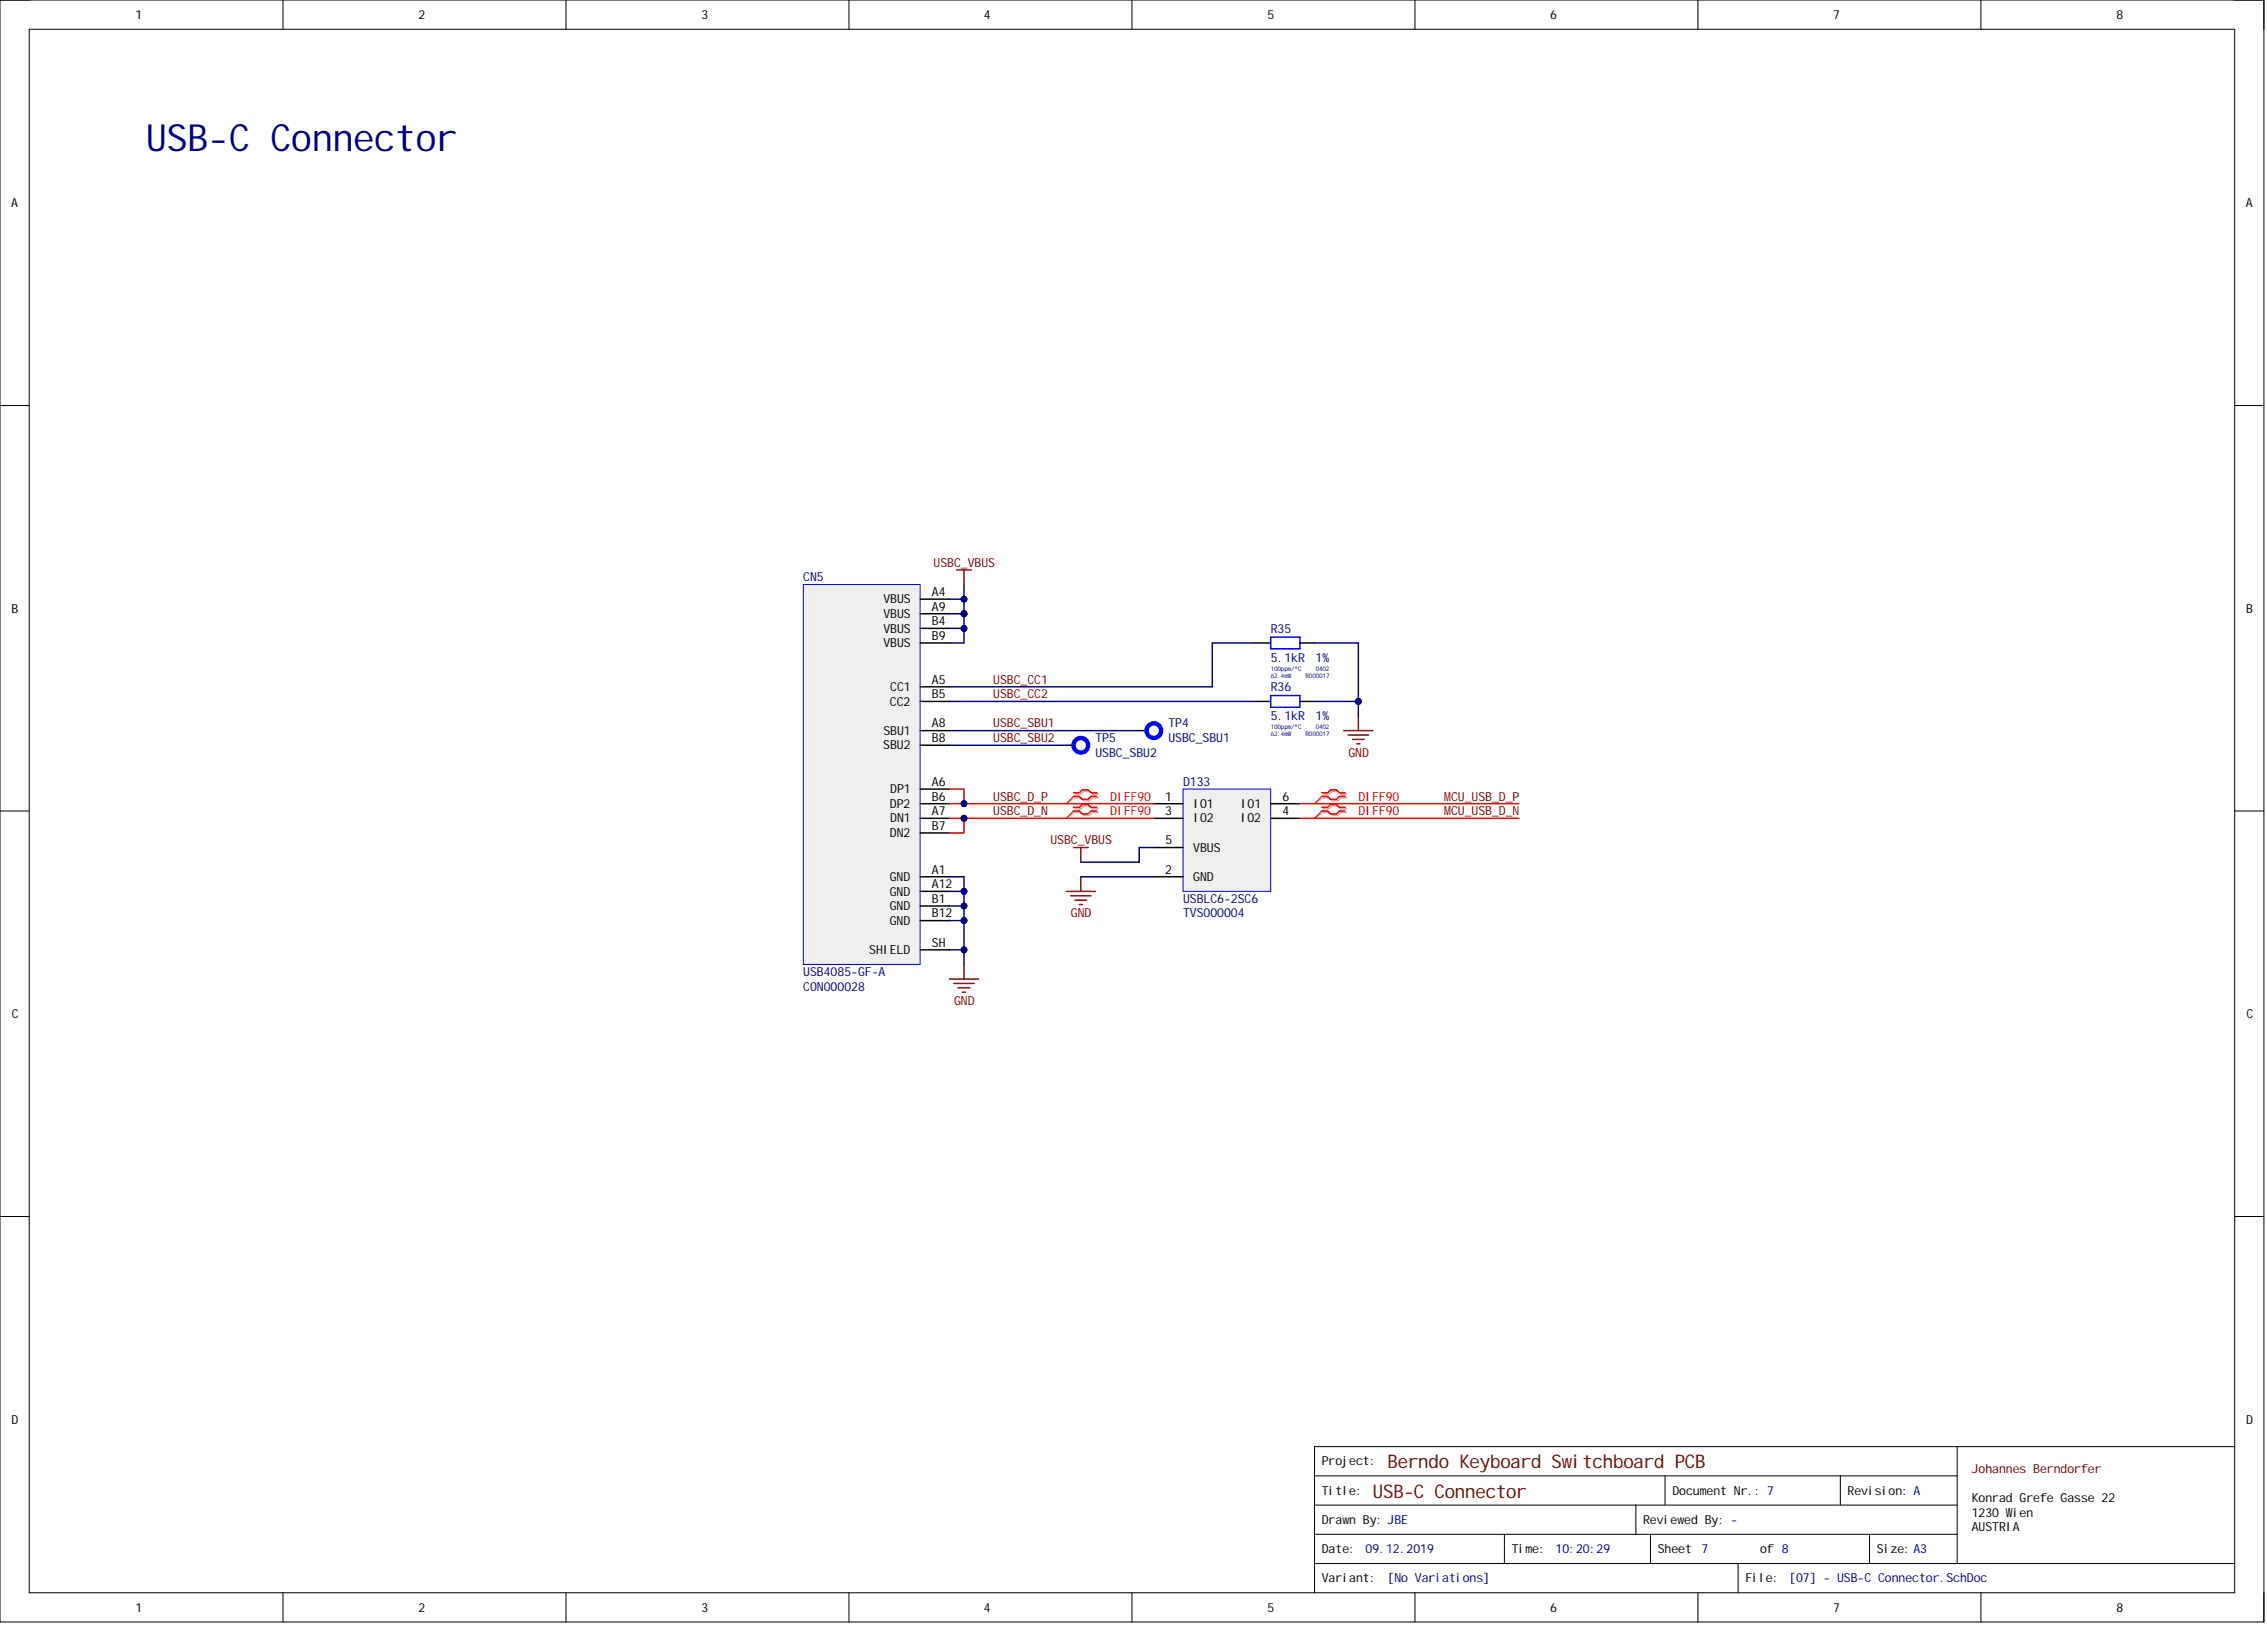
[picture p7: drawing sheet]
<svg xmlns="http://www.w3.org/2000/svg" width="393mm" height="282mm" viewBox="0 0 393 282" stroke-linecap="round" stroke-linejoin="round" font-family="sans-serif">
<defs><g id="words">
<text font-size="6.5" fill="#000080" x="25.3" y="26.2">USB-C Connector</text>
<g font-size="3.3" fill="#5b0f00">
<text x="240.8" y="254.7">Berndo Keyboard Switchboard PCB</text>
<text x="238.2" y="259.8">USB-C Connector</text>
</g>
<g font-size="2.2">
<text x="23.5" y="3.3">1</text>
<text x="72.6" y="3.3">2</text>
<text x="121.7" y="3.3">3</text>
<text x="170.7" y="3.3">4</text>
<text x="219.9" y="3.3">5</text>
<text x="269" y="3.3">6</text>
<text x="318.1" y="3.3">7</text>
<text x="367.2" y="3.3">8</text>
<text x="1.9" y="35.9">A</text>
<text x="389.7" y="35.9">A</text>
<text x="2" y="106.2">B</text>
<text x="153.3" y="104.6">VBUS</text>
<text x="153.3" y="107.2">VBUS</text>
<text x="161.7" y="103.4">A4</text>
<text x="161.7" y="105.9">A9</text>
<text x="389.7" y="106.2">B</text>
<text x="153.3" y="112.2">VBUS</text>
<text x="153.3" y="109.7">VBUS</text>
<text x="161.7" y="111">B9</text>
<text x="161.7" y="108.4">B4</text>
<text x="154.5" y="119.9">CC1</text>
<text x="161.7" y="118.6">A5</text>
<text x="154.4" y="122.4">CC2</text>
<text x="161.7" y="121.1">B5</text>
<text x="153.2" y="130">SBU2</text>
<text x="153.3" y="127.5">SBU1</text>
<text x="161.7" y="126.2">A8</text>
<text x="161.7" y="128.7">B8</text>
<text x="154.5" y="137.6">DP1</text>
<text x="161.7" y="136.3">A6</text>
<text x="154.4" y="140.1">DP2</text>
<text x="154.5" y="142.7">DN1</text>
<text x="161.7" y="141.4">A7</text>
<text x="161.7" y="143.9">B7</text>
<text x="161.7" y="138.9">B6</text>
<text x="202.2" y="138.9">1</text>
<text x="202.2" y="141.4">3</text>
<text x="207" y="140.1">IO1</text>
<text x="207" y="142.7">IO2</text>
<text x="215.2" y="142.7">IO2</text>
<text x="215.3" y="140.1">IO1</text>
<text x="222.5" y="141.4">4</text>
<text x="222.5" y="138.9">6</text>
<text x="154.4" y="145.2">DN2</text>
<text x="202.2" y="146.5">5</text>
<text x="207" y="147.7">VBUS</text>
<text x="154.4" y="152.8">GND</text>
<text x="154.4" y="155.3">GND</text>
<text x="161.7" y="151.5">A1</text>
<text x="161.7" y="154.1">A12</text>
<text x="202.2" y="151.5">2</text>
<text x="207" y="152.8">GND</text>
<text x="154.4" y="160.4">GND</text>
<text x="154.4" y="157.9">GND</text>
<text x="161.7" y="159.1">B12</text>
<text x="161.7" y="156.6">B1</text>
<text x="150.8" y="165.5">SHIELD</text>
<text x="161.7" y="164.2">SH</text>
<text x="2" y="176.6">C</text>
<text x="389.8" y="176.6">C</text>
<text x="2" y="246.9">D</text>
<text x="389.7" y="246.9">D</text>
<text x="229.4" y="254.2">Project:</text>
<text x="229.4" y="259.3">Title:</text>
<text x="290.2" y="259.3">Document Nr.: 7</text>
<text x="320.6" y="259.3">Revision: A</text>
<text x="342.1" y="260.5">Konrad Grefe Gasse 22</text>
<text x="342.1" y="263.1">1230 Wien</text>
<text x="229.4" y="269.4">Date:</text>
<text x="229.4" y="264.3">Drawn By: JBE</text>
<text x="262.3" y="269.4">Time:</text>
<text x="285.1" y="264.3">Reviewed By: -</text>
<text x="287.6" y="269.4">Sheet</text>
<text x="305.4" y="269.4">of 8</text>
<text x="325.7" y="269.4">Size: A3</text>
<text x="342.1" y="265.6">AUSTRIA</text>
<text x="229.4" y="274.5">Variant:</text>
<text x="302.8" y="274.5">File:</text>
<text x="23.5" y="279.5">1</text>
<text x="72.6" y="279.5">2</text>
<text x="121.7" y="279.5">3</text>
<text x="170.7" y="279.5">4</text>
<text x="219.9" y="279.5">5</text>
<text x="269" y="279.5">6</text>
<text x="318.1" y="279.5">7</text>
<text x="367.2" y="279.5">8</text>
</g>
<g font-size="2.2" fill="#000080">
<text x="139.4" y="100.8">CN5</text>
<text x="220.5" y="109.7">R35</text>
<text x="220.5" y="114.8">5.1kR</text>
<text x="220.5" y="119.9">R36</text>
<text x="228.3" y="114.8">1%</text>
<text x="220.5" y="124.9">5.1kR</text>
<text x="228.3" y="124.9">1%</text>
<text x="190.1" y="128.7">TP5</text>
<text x="190.1" y="131.3">USBC_SBU2</text>
<text x="202.7" y="126.2">TP4</text>
<text x="202.7" y="128.7">USBC_SBU1</text>
<text x="205.3" y="136.3">D133</text>
<text x="205.3" y="159.1">TVS000004</text>
<text x="205.3" y="156.6">USBLC6-2SC6</text>
<text x="139.4" y="171.8">CON000028</text>
<text x="139.4" y="169.3">USB4085-GF-A</text>
<text x="237" y="269.4">09.12.2019</text>
<text x="269.9" y="269.4">10:20:29</text>
<text x="295.2" y="269.4">7</text>
<text x="240.8" y="274.5">[No Variations]</text>
<text x="310.4" y="274.5">[07] - USB-C Connector.SchDoc</text>
</g>
<g font-size="2.2" fill="#800000">
<text x="162" y="98.3">USBC_VBUS</text>
<text x="172.3" y="118.6">USBC_CC1</text>
<text x="172.3" y="121.1">USBC_CC2</text>
<text x="172.3" y="126.2">USBC_SBU1</text>
<text x="172.3" y="128.7">USBC_SBU2</text>
<text x="234" y="131.3">GND</text>
<text x="172.3" y="138.9">USBC_D_P</text>
<text x="172.3" y="141.4">USBC_D_N</text>
<text x="250.6" y="138.9">MCU_USB_D_P</text>
<text x="250.6" y="141.4">MCU_USB_D_N</text>
<text x="182.3" y="146.5">USBC_VBUS</text>
<text x="185.8" y="159.1">GND</text>
<text x="165.5" y="174.3">GND</text>
</g>
<g font-size="2.2" fill="#f00">
<text x="192.6" y="138.9">DIFF90</text>
<text x="192.6" y="141.4">DIFF90</text>
<text x="235.7" y="138.9">DIFF90</text>
<text x="235.7" y="141.4">DIFF90</text>
</g>
<text font-size="2.2" fill="#600" x="342.1" y="255.5">Johannes Berndorfer</text>
<g font-size="1.1" fill="#000080">
<text x="220.5" y="116.3">100ppm/°C</text>
<text x="220.5" y="117.6">62.4mW</text>
<text x="226.5" y="117.6">R000017</text>
<text x="228.3" y="116.3">0402</text>
<text x="220.5" y="126.5">100ppm/°C</text>
<text x="220.5" y="127.8">62.4mW</text>
<text x="226.5" y="127.8">R000017</text>
<text x="228.3" y="126.5">0402</text>
</g>
</g></defs>
<g fill="none" stroke="#000" stroke-width=".17">
<path d="M0 0h392.8v281.3h-392.8zM0 0h5.1M5.1 5.1h382.6v271.2h-382.6zM49.1 0v5.1M98.2 0v5.1M147.3 0v5.1M196.4 0v5.1M245.5 0v5.1M294.6 0v5.1M343.7 0v5.1M387.7 0h5.1v5.1M0 70.3h5.1"/>
<path d="M387.7 70.3h5.1M0 140.7h5.1M387.7 140.7h5.1M0 211h5.1M387.7 211h5.1M228.1 256h111.5M288.9 256v5.1M319.3 256v5.1M339.6 250.9v20.3M387.7 250.9h-159.6v25.4M49.1 276.3v5M98.2 276.3v5"/>
<path d="M147.3 276.3v5M196.4 276.3v5M228.1 271.2h159.6M228.1 266.1h111.5M228.1 261.1h111.5M245.5 276.3v5M261 266.1v5.1M283.8 261.1v5M286.4 266.1v5.1M294.6 276.3v5M301.6 271.2v5.1M324.4 266.1v5.1"/>
<path d="M343.7 276.3v5M392.8 276.3v5"/>
</g>
<path d="M139.4 101.4h20.3v65.9h-20.3z" fill-rule="evenodd" fill="#efefef"/>
<path d="M139.4 101.4h20.3v65.9h-20.3z" fill="none" stroke="#00f" stroke-width=".17"/>
<g fill="none" stroke="#000" stroke-width=".25">
<path d="M159.7 103.9h5M159.7 119.1h5M159.7 106.5h5M159.7 111.5h5M159.7 109h5M159.7 136.9h5M159.7 126.7h5M159.7 129.3h5M159.7 139.4h5M159.7 121.7h5M159.7 152.1h5M159.7 141.9h5"/>
<path d="M159.7 154.6h5M159.7 159.7h5M159.7 144.5h5M159.7 157.2h5M159.7 164.8h5"/>
</g>
<path d="M164.7 169.8h5.1M165.5 170.6h3.5M166.2 171.3h2.1M167 172.1h.5M167.3 167.3v2.5" fill="none" stroke="#800000" stroke-width=".25"/>
<path d="M205.3 136.9h15.2v17.7h-15.2z" fill-rule="evenodd" fill="#efefef"/>
<path d="M205.3 136.9h15.2v17.7h-15.2z" fill="none" stroke="#00f" stroke-width=".17"/>
<path d="M217.9 111.5h2.6M225.5 111.5h2.6M185 129.3h1.3M197.7 126.7h1.2M200.2 139.4h5.1M217.9 121.7h2.6M220.5 139.4h5M225.5 121.7h2.6M200.2 152.1h5.1M200.2 141.9h5.1M200.2 147h5.1M220.5 141.9h5" fill="none" stroke="#000" stroke-width=".25"/>
<g fill="none" stroke="#800000" stroke-width=".25">
<path d="M166 98.9h2.5M167.3 98.9v2.5M233.2 126.7h5M233.9 127.5h3.6M234.7 128.3h2M235.4 129h.5M235.7 124.2v2.5M185 154.6h5.1M185.8 155.4h3.5M186.3 147h2.5M186.5 156.1h2M187.3 156.9h.5"/>
<path d="M187.5 147v2.5M187.5 152.1v2.5"/>
</g>
<path d="M186.5 137.8h1l.5-.5h1.1l.5 .5h1M186.5 138.4h1l.5 .5h1.1l.5-.5h1M229.6 137.8h1l.5-.5h1l.5 .5h1.1M229.6 138.4h1l.5 .5h1l.5-.5h1.1M186.5 140.3h1l.5-.5h1.1l.5 .5h1M186.5 140.9h1l.5 .5h1.1l.5-.5h1M229.6 140.3h1l.5-.5h1l.5 .5h1.1M229.6 140.9h1l.5 .5h1l.5-.5h1.1" fill="none" stroke="#d0a3a3" stroke-width=".25"/>
<path d="M186.5 138.4l-1.5 1M229.6 138.4l-1.5 1M186.5 140.9l-1.5 1M229.6 140.9l-1.5 1" fill="none" stroke="#d0a3a3" stroke-width=".17"/>
<path d="M186.3 137.5h1l.5-.5h1l.5 .5h1M186.3 138.1h1l.5 .5h1l.5-.5h1M229.4 137.5h1l.5-.5h1l.5 .5h1M229.4 138.1h1l.5 .5h1l.5-.5h1M186.3 140h1l.5-.5h1l.5 .5h1M186.3 140.7h1l.5 .5h1l.5-.5h1M229.4 140h1l.5-.5h1l.5 .5h1M229.4 140.7h1l.5 .5h1l.5-.5h1" fill="none" stroke="#f00" stroke-width=".25"/>
<path d="M186.3 138.1l-1.3 1.3M229.4 138.1l-1.3 1.3M186.3 140.7l-1.3 1.2M229.4 140.7l-1.3 1.2" fill="none" stroke="#f00" stroke-width=".17"/>
<g fill="none" stroke="#00f" stroke-width=".76">
<circle cx="187.5" cy="129.3" r="1.27"/>
<circle cx="200.2" cy="126.7" r="1.27"/>
</g>
<path d="M220.5 110.5h5v2h-5zM220.5 120.7h5v2h-5z" fill="none" stroke="#00f" stroke-width=".25"/>
<path d="M164.7 152.1h2.6v15.2" fill="none" stroke="#000080" stroke-width=".25"/>
<circle cx="167.3" cy="154.6" r=".51" fill="#000080"/>
<circle cx="167.3" cy="154.6" r=".51" fill="none" stroke="#000080" stroke-width=".17"/>
<circle cx="167.3" cy="157.2" r=".51" fill="#000080"/>
<circle cx="167.3" cy="157.2" r=".51" fill="none" stroke="#000080" stroke-width=".17"/>
<circle cx="167.3" cy="159.7" r=".51" fill="#000080"/>
<circle cx="167.3" cy="159.7" r=".51" fill="none" stroke="#000080" stroke-width=".17"/>
<circle cx="167.3" cy="164.8" r=".51" fill="#000080"/>
<circle cx="167.3" cy="164.8" r=".51" fill="none" stroke="#000080" stroke-width=".17"/>
<path d="M164.7 164.8h2.6" fill="none" stroke="#000080" stroke-width=".25"/>
<circle cx="167.3" cy="164.8" r=".51" fill="#000080"/>
<circle cx="167.3" cy="164.8" r=".51" fill="none" stroke="#000080" stroke-width=".17"/>
<path d="M164.7 159.7h2.6" fill="none" stroke="#000080" stroke-width=".25"/>
<circle cx="167.3" cy="159.7" r=".51" fill="#000080"/>
<circle cx="167.3" cy="159.7" r=".51" fill="none" stroke="#000080" stroke-width=".17"/>
<path d="M164.7 157.2h2.6" fill="none" stroke="#000080" stroke-width=".25"/>
<circle cx="167.3" cy="157.2" r=".51" fill="#000080"/>
<circle cx="167.3" cy="157.2" r=".51" fill="none" stroke="#000080" stroke-width=".17"/>
<path d="M164.7 154.6h2.6" fill="none" stroke="#000080" stroke-width=".25"/>
<circle cx="167.3" cy="154.6" r=".51" fill="#000080"/>
<circle cx="167.3" cy="154.6" r=".51" fill="none" stroke="#000080" stroke-width=".17"/>
<path d="M164.7 141.9h2.6v2.6h-2.6" fill="none" stroke="#f00" stroke-width=".25"/>
<circle cx="167.3" cy="141.9" r=".51" fill="#000080"/>
<circle cx="167.3" cy="141.9" r=".51" fill="none" stroke="#000080" stroke-width=".17"/>
<path d="M164.7 136.9h2.6v2.5h-2.6" fill="none" stroke="#f00" stroke-width=".25"/>
<circle cx="167.3" cy="139.4" r=".51" fill="#000080"/>
<circle cx="167.3" cy="139.4" r=".51" fill="none" stroke="#000080" stroke-width=".17"/>
<path d="M167.3 141.9h32.9" fill="none" stroke="#f00" stroke-width=".25"/>
<circle cx="167.3" cy="141.9" r=".51" fill="#000080"/>
<circle cx="167.3" cy="141.9" r=".51" fill="none" stroke="#000080" stroke-width=".17"/>
<path d="M167.3 139.4h32.9" fill="none" stroke="#f00" stroke-width=".25"/>
<circle cx="167.3" cy="139.4" r=".51" fill="#000080"/>
<circle cx="167.3" cy="139.4" r=".51" fill="none" stroke="#000080" stroke-width=".17"/>
<path d="M164.7 103.9h2.6" fill="none" stroke="#000080" stroke-width=".25"/>
<circle cx="167.3" cy="103.9" r=".51" fill="#000080"/>
<circle cx="167.3" cy="103.9" r=".51" fill="none" stroke="#000080" stroke-width=".17"/>
<path d="M164.7 106.5h2.6" fill="none" stroke="#000080" stroke-width=".25"/>
<circle cx="167.3" cy="106.5" r=".51" fill="#000080"/>
<circle cx="167.3" cy="106.5" r=".51" fill="none" stroke="#000080" stroke-width=".17"/>
<path d="M167.3 109v2.5h-2.6" fill="none" stroke="#000080" stroke-width=".25"/>
<circle cx="167.3" cy="109" r=".51" fill="#000080"/>
<circle cx="167.3" cy="109" r=".51" fill="none" stroke="#000080" stroke-width=".17"/>
<path d="M167.3 101.4v5.1" fill="none" stroke="#000080" stroke-width=".25"/>
<circle cx="167.3" cy="103.9" r=".51" fill="#000080"/>
<circle cx="167.3" cy="103.9" r=".51" fill="none" stroke="#000080" stroke-width=".17"/>
<circle cx="167.3" cy="106.5" r=".51" fill="#000080"/>
<circle cx="167.3" cy="106.5" r=".51" fill="none" stroke="#000080" stroke-width=".17"/>
<path d="M167.3 106.5v2.5h-2.6" fill="none" stroke="#000080" stroke-width=".25"/>
<circle cx="167.3" cy="109" r=".51" fill="#000080"/>
<circle cx="167.3" cy="109" r=".51" fill="none" stroke="#000080" stroke-width=".17"/>
<circle cx="167.3" cy="106.5" r=".51" fill="#000080"/>
<circle cx="167.3" cy="106.5" r=".51" fill="none" stroke="#000080" stroke-width=".17"/>
<path d="M217.9 111.5h-7.6v7.6h-45.6M164.7 126.7h33M164.7 129.3h20.3M164.7 121.7h53.2M228.1 121.7h7.6v2.5M187.5 152.1h12.7M200.2 147h-2.5v2.5h-10.2" fill="none" stroke="#000080" stroke-width=".25"/>
<path d="M225.5 139.4h38.1M225.5 141.9h38.1" fill="none" stroke="#f00" stroke-width=".25"/>
<circle cx="235.7" cy="121.7" r=".51" fill="#000080"/>
<circle cx="235.7" cy="121.7" r=".51" fill="none" stroke="#000080" stroke-width=".17"/>
<path d="M228.1 111.5h7.6v10.2" fill="none" stroke="#000080" stroke-width=".25"/>
<circle cx="235.7" cy="121.7" r=".51" fill="#000080"/>
<circle cx="235.7" cy="121.7" r=".51" fill="none" stroke="#000080" stroke-width=".17"/>
<use href="#words"/>
</svg>
